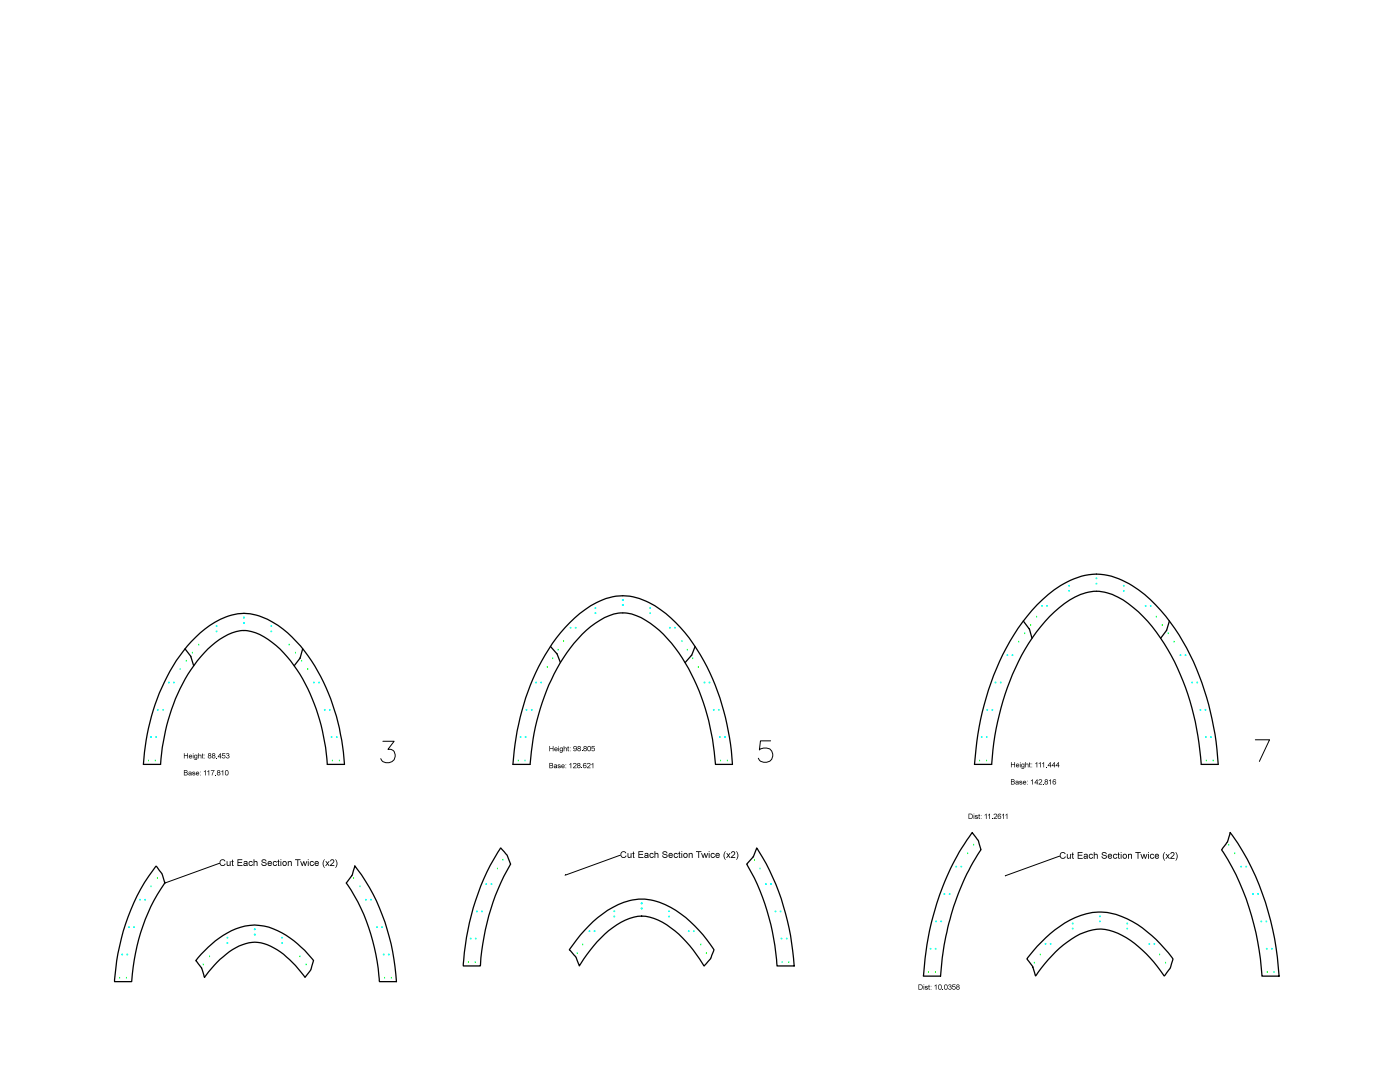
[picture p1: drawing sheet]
<svg xmlns="http://www.w3.org/2000/svg" width="279mm" height="216mm" viewBox="0 0 279 216" stroke-linecap="round" stroke-linejoin="round" font-family="sans-serif">
<path d="M76.4 147.9h2.3l-1.3 1.6a1.34 1.34 0 0 1 1.5 1.2 1.34 1.34 0 0 1-1.3 1.5 1.31 1.31 0 0 1-1.6-.8M153.8 147.8h-2l-.2 1.8a1.76 1.76 0 0 1 2.4 .3 1.52 1.52 0 0 1-.6 2.1 1.52 1.52 0 0 1-2.1-.7M250.5 147.6h2.9l-2.1 4.3M123.8 170.7l-10.9 3.9M211.5 170.9l-10.9 3.9" fill="none" stroke="#000" stroke-width=".2"/>
<path d="M124.3 118.9a13.3 13.3 0 0 0-8.6 3.5 38 38 0 0 0-11.6 19.5l-.9 3.9-.8 6.7h3.4a44.1 44.1 0 0 1 8-23.2 17.9 17.9 0 0 1 8.7-6.8l1.8-.2M218.8 114.6a16.2 16.2 0 0 0-10.7 5 45.3 45.3 0 0 0-12.1 22.4l-.8 4.5-.7 6h3.4a50.9 50.9 0 0 1 8.9-26.4 21.3 21.3 0 0 1 9.4-7.7l1.1-.2 1.5-.2M36.9 129.5l1.2 1.4M38.1 131.1l.6 1.7M48.7 122.4a14 14 0 0 0-9.6 4.7 37 37 0 0 0-9.5 18.2l-.6 3.6-.4 3.6h3.4a37.6 37.6 0 0 1 8-21.4 13.6 13.6 0 0 1 8.3-5.3h.4M109.9 129l1.2 1.4M111.2 130.5l.6 1.7M204.2 123.9l1.2 1.5M205.4 125.5l.6 1.8M65.3 152.5h3.4M142.8 152.5h3.4M239.7 152.5h3.4" fill="none" stroke="#000" stroke-width=".25"/>
<g fill="#000">
<path d="M36.7 150.3h.1v.4h.6v-.4h.1v1h-.1v-.5h-.6v.5h-.1zM38.4 154.1l.3-.1 .3 .2-.4-.1v.1a.31 .31 0 0 1 .4 .2 .31 .31 0 0 1-.2 .4 .31 .31 0 0 1-.4-.2v-.1l.3 .1 .2-.1-.5-.2zM39.6 150.3h.1v.4a.28 .28 0 0 1 .3-.1 .28 .28 0 0 1 .2 .3v.4h-.1v-.5l-.2-.1-.2 .1v.5h-.1zM40.4 150.4l.1-.1v.3h.1l-.1 .1 .1 .6h-.2zM40.7 153.9l.4-.2v1h-.2v-.8l-.2 .2zM41.4 153.9l.4-.2v1h-.2v-.8l-.2 .2zM42.1 153.7h.7l-.4 1h-.1v-.3l.4-.6h-.6zM43 154.6l.1 .1zM43.2 151.2l.1 .1zM44.4 150.3h.6v.1h-.5l-.1 .3a.36 .36 0 0 1 .6 .1 .36 .36 0 0 1-.3 .5 .36 .36 0 0 1-.4-.3h.1a.25 .25 0 0 0 .4 .2 .25 .25 0 0 0 0-.4 .25 .25 0 0 0-.4 0h-.1zM44.2 153.9l.3-.2v1h-.1v-.8l-.2 .2zM45.2 150.4a.29 .29 0 0 1 .4-.1 .29 .29 0 0 1 0 .5 .34 .34 0 0 1 0 .5 .34 .34 0 0 1-.5-.3h.1a.22 .22 0 0 0 .2 .3 .22 .22 0 0 0 .3-.3 .22 .22 0 0 0-.3-.2v-.1h.2a.19 .19 0 0 0-.1-.3 .19 .19 0 0 0-.3 .1h-.1z"/>
<path d="M201.8 152.1h.1v.4h.5v-.4h.2v1h-.2v-.5h-.5v.5h-.1zM203.5 155.9l.3-.1 .2 .2-.4-.1v.2a.3 .3 0 0 1 .4 .1 .3 .3 0 0 1-.2 .4 .3 .3 0 0 1-.4-.2v-.1l.3 .1 .2-.1-.4-.2zM204.6 152.1h.1v.4a.28 .28 0 0 1 .4-.1 .28 .28 0 0 1 .2 .3v.4h-.2v-.5l-.1-.1-.2 .1-.1 .5h-.1zM205.4 152.2l.2-.1v.3h.1l-.1 .1 .1 .6-.3-.1zM205.7 155.8l.4-.3v1h-.1v-.8l-.3 .2zM206.6 152.3l.4-.2v1h-.1v-.8l-.3 .2zM207.3 152.3l.4-.2v1h-.1v-.8l-.3 .2zM207.4 155.6a.37 .37 0 0 1 .6 .1 .37 .37 0 0 1-.3 .5l-.3 .2h.6v.1h-.7l.1-.2a.45 .45 0 0 0 .3-.7l-.4 .2zM208.2 156.4l.1 .1zM208 152.3l.4-.2v1h-.2v-.8l-.2 .2zM208.8 153l.1 .1zM209.3 155.8l.4-.3v1h-.1v-.8l-.3 .2z"/>
<path d="M124 170l.6-.1 .4 .3-.2 .1a.46 .46 0 0 0-.7-.1 .46 .46 0 0 0 .1 .7 .46 .46 0 0 0 .7-.2l.1 .1a.65 .65 0 0 1-1 .3 .65 .65 0 0 1 0-1.1zM125.2 170.2h.2v.5a.24 .24 0 0 0 .2 .3 .24 .24 0 0 0 .3-.3v-.5h.1v1h-.1v-.2l-.2 .1a.32 .32 0 0 1-.3 0 .32 .32 0 0 1-.2-.3zM126.3 170l.2-.1v.3h.1l-.1 .8 .2 .2-.4-.1v-.7h-.1zM127.4 169.8h1v.2h-.8v.4h.7v.2h-.7v.4h.8v.2h-1zM129.7 170.3l.5-.1 .2 .3h-.1a.28 .28 0 0 0-.4 0 .28 .28 0 0 0 0 .4 .28 .28 0 0 0 .4-.1l.2 .1a.49 .49 0 0 1-.8 .2 .49 .49 0 0 1 0-.8zM130.6 169.8h.2v.5a.34 .34 0 0 1 .4-.1 .34 .34 0 0 1 .2 .4v.6h-.2v-.6a.24 .24 0 0 0-.2-.2 .24 .24 0 0 0-.2 .3v.5h-.2zM132.3 169.9a.55 .55 0 0 1 .9 .4h-.2a.31 .31 0 0 0-.3-.3 .31 .31 0 0 0-.3 .3 .69 .69 0 0 1 .8 .6 .57 .57 0 0 1-.6 .3 .57 .57 0 0 1-.4-.5h.1a.33 .33 0 0 0 .4 .4 .33 .33 0 0 0 .3-.4l-.1-.1a.49 .49 0 0 1-.5-.1 .49 .49 0 0 1-.1-.5zM134.6 170.3l.4-.1 .3 .3h-.2a.28 .28 0 0 0-.4 0 .28 .28 0 0 0 0 .4 .28 .28 0 0 0 .5-.1l.1 .1a.49 .49 0 0 1-.7 .2 .49 .49 0 0 1 0-.8zM135.5 170l.2-.1v.3h.1l-.1 .8 .1 .2-.3-.1v-.7h-.1zM137.4 170.2h.2v.2a.33 .33 0 0 1 .4-.2 .33 .33 0 0 1 .2 .4v.6h-.1v-.6a.22 .22 0 0 0-.2-.3 .22 .22 0 0 0-.3 .2v.7h-.2zM138.9 169.8h1.1v.2h-.5v1.2h-.1v-1.2h-.5zM139.9 170.2h.2l.2 .8 .2-.8h.2l.2 .8 .3-.8h.1l-.3 1h-.2l-.2-.7-.2 .7h-.1z"/>
<path d="M141.9 170.3l.5-.1 .2 .3h-.1a.28 .28 0 0 0-.4 0 .28 .28 0 0 0 0 .4 .28 .28 0 0 0 .4-.1l.2 .1a.49 .49 0 0 1-.8 .2 .49 .49 0 0 1 0-.8zM144.7 169.8h.2a1.43 1.43 0 0 0 0 1.8 1.13 1.13 0 0 1-.2-1.8zM144.9 170.2h.2l.3 .4 .2-.4h.2l-.3 .5 .3 .5h-.2l-.2-.4-.3 .4h-.2l.4-.5zM146 169.9a.46 .46 0 0 1 .7 .3 .46 .46 0 0 1-.4 .6l-.2 .2h.6v.2h-.8l.1-.3a.58 .58 0 0 0 .4-.9l-.5 .2zM146.9 169.8a1.04 1.04 0 0 1 0 1.8 1.43 1.43 0 0 0 0-1.8zM211.7 170.2l.6-.2 .4 .4h-.2a.46 .46 0 0 0-.7 0 .46 .46 0 0 0 .1 .7 .46 .46 0 0 0 .6-.2h.2a.65 .65 0 0 1-1 .3 .65 .65 0 0 1 0-1zM212.9 170.4h.2v.5a.24 .24 0 0 0 .2 .3 .24 .24 0 0 0 .2-.3v-.5h.2v1h-.2v-.2l-.1 .1a.32 .32 0 0 1-.4 0 .32 .32 0 0 1-.1-.3zM214 170.2l.2-.1v.3h.1l-.1 .7 .1 .2h-.3v-.7h-.1zM215.1 170h.9v.2h-.8v.4h.8v.1h-.8v.5h.9v.2h-1zM217.4 170.5l.5-.1 .2 .2-.1 .1a.28 .28 0 0 0-.5 0 .28 .28 0 0 0 .1 .4 .28 .28 0 0 0 .4-.1h.2a.49 .49 0 0 1-.8 .3 .49 .49 0 0 1 0-.8zM218.3 170h.2v.5a.34 .34 0 0 1 .4-.1 .34 .34 0 0 1 .2 .3v.7h-.2v-.6a.24 .24 0 0 0-.3-.3 .24 .24 0 0 0-.1 .3v.6h-.2zM220 170.1a.55 .55 0 0 1 .9 .3h-.2a.31 .31 0 0 0-.3-.3 .31 .31 0 0 0-.3 .4 .69 .69 0 0 1 .8 .6 .57 .57 0 0 1-.6 .3 .57 .57 0 0 1-.5-.5h.2a.33 .33 0 0 0 .3 .3 .33 .33 0 0 0 .4-.4h-.1a.49 .49 0 0 1-.5-.1 .49 .49 0 0 1-.2-.5z"/>
<path d="M222.2 170.5l.5-.1 .2 .2-.1 .1a.28 .28 0 0 0-.4 0 .28 .28 0 0 0 0 .4 .28 .28 0 0 0 .4-.1h.2a.49 .49 0 0 1-.7 .3 .49 .49 0 0 1-.1-.8zM223.2 170.2l.1-.1v.3h.1l-.1 .7 .2 .2h-.3v-.7h-.2zM225.1 170.4h.2v.1a.33 .33 0 0 1 .4-.1 .33 .33 0 0 1 .2 .4v.6h-.2v-.6a.22 .22 0 0 0-.1-.3 .22 .22 0 0 0-.3 .2v.7h-.2zM226.6 170h1.1v.2h-.5v1.2h-.2v-1.2h-.4zM227.6 170.4h.2l.2 .8 .2-.8h.2l.2 .7 .2-.7h.2l-.3 1h-.2l-.2-.8-.2 .8h-.2zM229.6 170.5l.5-.1 .2 .2-.1 .1a.28 .28 0 0 0-.5 0 .28 .28 0 0 0 .1 .4 .28 .28 0 0 0 .4-.1h.2a.49 .49 0 0 1-.8 .3 .49 .49 0 0 1 0-.8zM232.4 170h.1a1.43 1.43 0 0 0 0 1.7 1.13 1.13 0 0 1-.1-1.7zM232.6 170.4h.2l.2 .3 .3-.3h.2l-.4 .5 .4 .5h-.2l-.3-.4-.2 .4h-.2l.3-.5zM233.7 170.1a.46 .46 0 0 1 .7 .2 .46 .46 0 0 1-.4 .6l-.2 .3h.6v.2h-.9l.2-.3a.58 .58 0 0 0 .4-.9l-.5 .2zM234.6 170a1.04 1.04 0 0 1 0 1.7 1.43 1.43 0 0 0 0-1.7z"/>
<path d="M36.7 153.7h.4a.25 .25 0 0 1 .3 .1 .25 .25 0 0 1-.1 .3l.2 .2-.1 .4h-.7zM36.8 153.8v.3l.5-.1-.1-.2zM36.8 154.2v.4l.5-.1v-.2z"/>
<path d="M37.7 154.1l.1-.1a.42 .42 0 0 1 .5 .2 .42 .42 0 0 1-.2 .5v-.1a.28 .28 0 0 1-.4 .1 .28 .28 0 0 1-.1-.4 .28 .28 0 0 1 .4-.1v-.1l-.4 .1zM37.7 154.4l.2 .2 .2-.3z"/>
<path d="M37.8 150.7a.35 .35 0 0 1 .4-.1 .35 .35 0 0 1 .2 .4h-.6l.2 .2 .4-.1a.37 .37 0 0 1-.6 .2 .37 .37 0 0 1 0-.6zM37.9 150.8l-.1 .1h.4l-.1-.2z"/>
<path d="M38.5 150.3l.1 .1zM38.5 150.6h.1v.7h-.1z"/>
<path d="M38.8 150.7l.6-.1v.6a.33 .33 0 0 1-.3 .4 .33 .33 0 0 1-.4-.2l.4 .1 .2-.2a.36 .36 0 0 1-.5-.1 .36 .36 0 0 1 0-.5zM38.9 151a.23 .23 0 0 0 .4 0 .23 .23 0 0 0-.4 0z"/>
<path d="M39.2 154.1a.35 .35 0 0 1 .4-.1 .35 .35 0 0 1 .2 .4h-.6l.1 .2 .5-.1a.37 .37 0 0 1-.6 .2 .37 .37 0 0 1 0-.6zM39.3 154.1l-.1 .2h.4l-.1-.2z"/>
<path d="M39.9 154l.2 .1zM39.9 154.6l.2 .1z"/>
<path d="M40.8 150.6l.1 .1zM40.8 151.2l.1 .1z"/>
<path d="M41.6 150.4a.29 .29 0 0 1 .4-.1 .29 .29 0 0 1 0 .5 .31 .31 0 0 1 .1 .4 .31 .31 0 0 1-.5 0 .31 .31 0 0 1 .1-.4l-.2-.2zM41.6 150.5a.2 .2 0 0 0 .4 0 .2 .2 0 0 0-.4 0zM41.6 151a.22 .22 0 0 0 .4 0 .22 .22 0 0 0-.4 0z"/>
<path d="M42.4 150.4a.29 .29 0 0 1 .5-.1 .29 .29 0 0 1-.1 .5 .31 .31 0 0 1 .1 .4 .31 .31 0 0 1-.5 0 .31 .31 0 0 1 .1-.4l-.2-.2zM42.4 150.5a.2 .2 0 0 0 .4 0 .2 .2 0 0 0-.4 0zM42.4 151a.22 .22 0 0 0 .4 0 .22 .22 0 0 0-.4 0z"/>
<path d="M43.4 153.8a.29 .29 0 0 1 .5-.1 .29 .29 0 0 1-.1 .5 .31 .31 0 0 1 .1 .4 .31 .31 0 0 1-.5 0 .31 .31 0 0 1 .1-.4l-.2-.2zM43.4 153.9a.2 .2 0 0 0 .4 0 .2 .2 0 0 0-.4 0zM43.4 154.4a.22 .22 0 0 0 .4 0 .22 .22 0 0 0-.4 0z"/>
<path d="M44 150.3l.1 .7h.1l-.1 .3h-.2v-.2h-.4zM43.9 150.5l-.3 .5h.3z"/>
<path d="M45 153.8a.43 .43 0 0 1 .5 0 .43 .43 0 0 1 .1 .6 .37 .37 0 0 1-.5 .3 .37 .37 0 0 1-.2-.5zM45.1 153.9l-.1 .5 .2 .2a.39 .39 0 0 0 .3-.4 .39 .39 0 0 0-.3-.4z"/>
<path d="M201.8 155.5h.3a.25 .25 0 0 1 .4 .1 .25 .25 0 0 1-.2 .4l.2 .1-.1 .4h-.6zM201.9 155.6v.3l.4-.1v-.2zM201.9 156v.4l.5-.1-.1-.2z"/>
<path d="M202.7 155.9l.1-.1a.42 .42 0 0 1 .5 .2 .42 .42 0 0 1-.1 .5 .28 .28 0 0 1-.4 0 .28 .28 0 0 1-.1-.3 .28 .28 0 0 1 .4-.1v-.2l-.5 .1zM202.8 156.3l.2 .1 .2-.2z"/>
<path d="M202.8 152.5a.35 .35 0 0 1 .5-.1 .35 .35 0 0 1 .1 .4h-.5l.1 .2 .4-.1a.37 .37 0 0 1-.5 .1 .37 .37 0 0 1-.1-.5zM202.9 152.5v.2h.4l-.1-.2z"/>
<path d="M203.6 152.1l.1 .1zM203.6 152.4h.1v.7h-.1z"/>
<path d="M203.9 152.5l.5-.1v.6a.33 .33 0 0 1-.2 .4 .33 .33 0 0 1-.4-.2l.4 .1 .1-.3a.36 .36 0 0 1-.5 0 .36 .36 0 0 1 .1-.5zM203.9 152.8a.25 .25 0 0 0 .5 0 .25 .25 0 0 0-.5 0z"/>
<path d="M204.2 155.9a.35 .35 0 0 1 .4-.1 .35 .35 0 0 1 .2 .4h-.5l.1 .2 .4-.1a.37 .37 0 0 1-.6 .2 .37 .37 0 0 1 0-.6zM204.3 156v.1h.4l-.1-.2z"/>
<path d="M205 155.8l.1 .1zM205 156.4l.1 .1z"/>
<path d="M205.9 152.4l.1 .1zM205.9 153l.1 .1z"/>
<path d="M207 155.5l.1 .7h.1l-.1 .3h-.2v-.2h-.4zM206.9 155.8l-.3 .4h.3z"/>
<path d="M208.6 155.6a.29 .29 0 0 1 .4-.1 .29 .29 0 0 1 0 .5 .31 .31 0 0 1 0 .4 .31 .31 0 0 1-.4 0 .31 .31 0 0 1 0-.4l-.1-.2zM208.6 155.8a.2 .2 0 0 0 .4 0 .2 .2 0 0 0-.4 0zM208.6 156.2a.22 .22 0 0 0 .4 0 .22 .22 0 0 0-.4 0z"/>
<path d="M209.6 152.1l.1 .6h.1l-.1 .4h-.1v-.2h-.5zM209.6 152.3l-.4 .4h.4z"/>
<path d="M210.4 152.1l.1 .6h.1l-.1 .4h-.1v-.2h-.5zM210.4 152.3l-.3 .4h.3z"/>
<path d="M210.2 155.6l.4-.1 .2 .2h-.2a.28 .28 0 0 0-.3 0 .28 .28 0 0 0-.1 .3 .35 .35 0 0 1 .5 .1 .35 .35 0 0 1-.2 .5 .35 .35 0 0 1-.4-.3zM210.2 156.2a.23 .23 0 0 0 .4 0 .23 .23 0 0 0-.4 0z"/>
<path d="M211.2 152.1l.1 .6h.1l-.1 .4h-.1v-.2h-.5zM211.2 152.3l-.3 .4h.3z"/>
<path d="M128.7 170.3l.4-.1a.6 .6 0 0 1 .3 .8v.2l-.2-.1a.34 .34 0 0 1-.5 .1 .34 .34 0 0 1 .1-.6h.4a.23 .23 0 0 0-.2-.3 .23 .23 0 0 0-.2 .2h-.2zM128.8 170.8v.2h.2l.2-.3z"/>
<path d="M133.5 170.3a.44 .44 0 0 1 .6-.1 .44 .44 0 0 1 .2 .5h-.7a.28 .28 0 0 0 .2 .3 .28 .28 0 0 0 .3-.1h.2a.49 .49 0 0 1-.8 .2 .49 .49 0 0 1 0-.8zM133.7 170.4l-.1 .2h.5l-.1-.2z"/>
<path d="M136 169.8h.2v.2h-.2zM136 170.2h.2v1h-.2z"/>
<path d="M136.4 170.7a.48 .48 0 0 1 .9 0 .48 .48 0 0 1-.9 0zM136.5 170.7a.31 .31 0 0 0 .6 0 .31 .31 0 0 0-.6 0z"/>
<path d="M141.4 169.8h.2v.2h-.2zM141.4 170.2h.2v1h-.2z"/>
<path d="M142.9 170.3a.44 .44 0 0 1 .5-.1 .44 .44 0 0 1 .2 .5h-.7a.28 .28 0 0 0 .3 .3 .28 .28 0 0 0 .3-.1h.1a.49 .49 0 0 1-.7 .2 .49 .49 0 0 1 0-.8zM143 170.4l-.1 .2h.6l-.2-.2z"/>
<path d="M216.4 170.5l.4-.1a.6 .6 0 0 1 .3 .8v.2l-.2-.2a.36 .36 0 0 1-.5 .2 .36 .36 0 0 1-.1-.5 .36 .36 0 0 1 .5-.1l.1-.1a.23 .23 0 0 0-.2-.2 .23 .23 0 0 0-.2 .2l-.2-.1zM216.4 171l.1 .2h.2l.2-.3z"/>
<path d="M221.2 170.5a.44 .44 0 0 1 .5-.1 .44 .44 0 0 1 .2 .5h-.7a.28 .28 0 0 0 .3 .3 .28 .28 0 0 0 .3-.2l.1 .1a.49 .49 0 0 1-.7 .2 .49 .49 0 0 1 0-.8zM221.3 170.6l-.1 .1h.6l-.2-.2z"/>
<path d="M223.7 170h.1v.2h-.1zM223.7 170.4h.1v1h-.1z"/>
<path d="M224 170.8a.5 .5 0 0 1 1 0 .5 .5 0 0 1-1 0zM224.2 170.9a.31 .31 0 0 0 .6 0 .31 .31 0 0 0-.6 0z"/>
<path d="M229.1 170h.2v.2h-.2zM229.1 170.4h.2v1h-.2z"/>
<path d="M230.6 170.5a.44 .44 0 0 1 .5-.1 .44 .44 0 0 1 .2 .5h-.7a.28 .28 0 0 0 .2 .3 .28 .28 0 0 0 .4-.2l.1 .1a.49 .49 0 0 1-.7 .2 .49 .49 0 0 1 0-.8zM230.7 170.6l-.1 .1h.6l-.2-.2z"/>
</g>
<circle cx="218.8" cy="116.5" r=".08" fill="none" stroke="#0ff" stroke-width=".2"/>
<circle cx="218.8" cy="115.4" r=".08" fill="none" stroke="#0ff" stroke-width=".2"/>
<circle cx="195.9" cy="147.1" r=".08" fill="none" stroke="#0ff" stroke-width=".2"/>
<circle cx="196.9" cy="147.1" r=".08" fill="none" stroke="#0ff" stroke-width=".2"/>
<circle cx="197" cy="141.6" r=".08" fill="none" stroke="#0ff" stroke-width=".2"/>
<circle cx="198" cy="141.6" r=".08" fill="none" stroke="#0ff" stroke-width=".2"/>
<circle cx="198.7" cy="136.2" r=".08" fill="none" stroke="#0ff" stroke-width=".2"/>
<circle cx="199.7" cy="136.2" r=".08" fill="none" stroke="#0ff" stroke-width=".2"/>
<circle cx="201" cy="130.7" r=".08" fill="none" stroke="#0ff" stroke-width=".2"/>
<circle cx="202.1" cy="130.7" r=".08" fill="none" stroke="#0ff" stroke-width=".2"/>
<circle cx="207.9" cy="120.9" r=".08" fill="none" stroke="#0ff" stroke-width=".2"/>
<circle cx="209" cy="120.9" r=".08" fill="none" stroke="#0ff" stroke-width=".2"/>
<circle cx="213.4" cy="117.9" r=".08" fill="none" stroke="#0ff" stroke-width=".2"/>
<circle cx="213.4" cy="116.9" r=".08" fill="none" stroke="#0ff" stroke-width=".2"/>
<path d="M203.3 128.1h.1M204.5 126.4h.1M205.7 124.8h.1M206.9 123.1h.1" fill="none" stroke="#0f0" stroke-width=".2"/>
<circle cx="103.9" cy="147.1" r=".08" fill="none" stroke="#0ff" stroke-width=".2"/>
<circle cx="104.9" cy="147.1" r=".08" fill="none" stroke="#0ff" stroke-width=".2"/>
<circle cx="48.7" cy="124.3" r=".08" fill="none" stroke="#0ff" stroke-width=".2"/>
<circle cx="48.7" cy="123.2" r=".08" fill="none" stroke="#0ff" stroke-width=".2"/>
<path d="M35.9 133.6h.1M37.2 132h.1M38.4 130.3h.1M39.7 128.7h.1M109.2 133.2h.1M110.3 131.4h.1M111.4 129.8h.1M112.5 128h.1" fill="none" stroke="#0f0" stroke-width=".2"/>
<circle cx="105.1" cy="141.6" r=".08" fill="none" stroke="#0ff" stroke-width=".2"/>
<circle cx="106.1" cy="141.6" r=".08" fill="none" stroke="#0ff" stroke-width=".2"/>
<circle cx="107" cy="136.2" r=".08" fill="none" stroke="#0ff" stroke-width=".2"/>
<circle cx="108" cy="136.2" r=".08" fill="none" stroke="#0ff" stroke-width=".2"/>
<circle cx="113.9" cy="125.3" r=".08" fill="none" stroke="#0ff" stroke-width=".2"/>
<circle cx="114.9" cy="125.3" r=".08" fill="none" stroke="#0ff" stroke-width=".2"/>
<circle cx="118.8" cy="121.3" r=".08" fill="none" stroke="#0ff" stroke-width=".2"/>
<circle cx="118.8" cy="122.3" r=".08" fill="none" stroke="#0ff" stroke-width=".2"/>
<circle cx="124.3" cy="119.7" r=".08" fill="none" stroke="#0ff" stroke-width=".2"/>
<circle cx="124.3" cy="120.7" r=".08" fill="none" stroke="#0ff" stroke-width=".2"/>
<circle cx="43.2" cy="126" r=".08" fill="none" stroke="#0ff" stroke-width=".2"/>
<circle cx="43.2" cy="124.9" r=".08" fill="none" stroke="#0ff" stroke-width=".2"/>
<circle cx="30.1" cy="147.1" r=".08" fill="none" stroke="#0ff" stroke-width=".2"/>
<circle cx="31.2" cy="147.1" r=".08" fill="none" stroke="#0ff" stroke-width=".2"/>
<circle cx="31.5" cy="141.6" r=".08" fill="none" stroke="#0ff" stroke-width=".2"/>
<circle cx="32.6" cy="141.6" r=".08" fill="none" stroke="#0ff" stroke-width=".2"/>
<circle cx="33.7" cy="136.2" r=".08" fill="none" stroke="#0ff" stroke-width=".2"/>
<circle cx="34.7" cy="136.2" r=".08" fill="none" stroke="#0ff" stroke-width=".2"/>
<path d="M48.7 122.4a14.2 14.2 0 0 1 9.6 4.7 38 38 0 0 1 9.9 20.6l.5 4.8M48.7 125.8a10 10 0 0 1 6.4 3 32.7 32.7 0 0 1 9.2 17l.7 3.3 .3 3.4M59.9 131.4l-1.2 1.4M60.4 129.5l-.5 1.8" fill="none" stroke="#000" stroke-width=".25"/>
<circle cx="48.7" cy="124.3" r=".08" fill="none" stroke="#0ff" stroke-width=".2"/>
<circle cx="48.7" cy="123.2" r=".08" fill="none" stroke="#0ff" stroke-width=".2"/>
<path d="M57.7 128.7h.1M59 130.3h.1M60.2 132h.1M61.4 133.6h.1" fill="none" stroke="#0f0" stroke-width=".2"/>
<circle cx="54.1" cy="126" r=".08" fill="none" stroke="#0ff" stroke-width=".2"/>
<circle cx="54.1" cy="124.9" r=".08" fill="none" stroke="#0ff" stroke-width=".2"/>
<circle cx="67.2" cy="147.1" r=".08" fill="none" stroke="#0ff" stroke-width=".2"/>
<circle cx="66.2" cy="147.1" r=".08" fill="none" stroke="#0ff" stroke-width=".2"/>
<circle cx="65.8" cy="141.6" r=".08" fill="none" stroke="#0ff" stroke-width=".2"/>
<circle cx="64.8" cy="141.6" r=".08" fill="none" stroke="#0ff" stroke-width=".2"/>
<circle cx="63.7" cy="136.2" r=".08" fill="none" stroke="#0ff" stroke-width=".2"/>
<circle cx="62.7" cy="136.2" r=".08" fill="none" stroke="#0ff" stroke-width=".2"/>
<path d="M124.3 118.9a14.7 14.7 0 0 1 9.6 4.4 39.6 39.6 0 0 1 10.9 19.9l1 5.3 .4 4M124.3 122.3a8.7 8.7 0 0 1 5.5 2.1 30.4 30.4 0 0 1 9.7 13.5 51.1 51.1 0 0 1 3.3 14.6M138 130.8l-1.3 1.4M138.7 129l-.7 1.7" fill="none" stroke="#000" stroke-width=".25"/>
<circle cx="144.7" cy="147.1" r=".08" fill="none" stroke="#0ff" stroke-width=".2"/>
<circle cx="143.7" cy="147.1" r=".08" fill="none" stroke="#0ff" stroke-width=".2"/>
<path d="M136.1 128h.1M137.2 129.8h.1M138.3 131.4h.1M139.4 133.2h.1" fill="none" stroke="#0f0" stroke-width=".2"/>
<circle cx="143.5" cy="141.6" r=".08" fill="none" stroke="#0ff" stroke-width=".2"/>
<circle cx="142.5" cy="141.6" r=".08" fill="none" stroke="#0ff" stroke-width=".2"/>
<circle cx="141.6" cy="136.2" r=".08" fill="none" stroke="#0ff" stroke-width=".2"/>
<circle cx="140.6" cy="136.2" r=".08" fill="none" stroke="#0ff" stroke-width=".2"/>
<circle cx="134.7" cy="125.3" r=".08" fill="none" stroke="#0ff" stroke-width=".2"/>
<circle cx="133.7" cy="125.3" r=".08" fill="none" stroke="#0ff" stroke-width=".2"/>
<circle cx="129.8" cy="121.3" r=".08" fill="none" stroke="#0ff" stroke-width=".2"/>
<circle cx="129.8" cy="122.3" r=".08" fill="none" stroke="#0ff" stroke-width=".2"/>
<circle cx="124.3" cy="119.7" r=".08" fill="none" stroke="#0ff" stroke-width=".2"/>
<circle cx="124.3" cy="120.7" r=".08" fill="none" stroke="#0ff" stroke-width=".2"/>
<path d="M218.8 114.6a15.7 15.7 0 0 1 9.6 4 41.1 41.1 0 0 1 11.9 19.1 59.9 59.9 0 0 1 2.8 14.8M218.8 118a11.5 11.5 0 0 1 7.4 3.2 36.2 36.2 0 0 1 9.9 14.7 55.2 55.2 0 0 1 3.6 16.6M232.8 125.8l-1.2 1.5M233.4 123.9l-.6 1.8" fill="none" stroke="#000" stroke-width=".25"/>
<circle cx="241.7" cy="147.1" r=".08" fill="none" stroke="#0ff" stroke-width=".2"/>
<circle cx="240.7" cy="147.1" r=".08" fill="none" stroke="#0ff" stroke-width=".2"/>
<circle cx="240.6" cy="141.6" r=".08" fill="none" stroke="#0ff" stroke-width=".2"/>
<circle cx="239.6" cy="141.6" r=".08" fill="none" stroke="#0ff" stroke-width=".2"/>
<circle cx="238.9" cy="136.2" r=".08" fill="none" stroke="#0ff" stroke-width=".2"/>
<circle cx="237.9" cy="136.2" r=".08" fill="none" stroke="#0ff" stroke-width=".2"/>
<circle cx="236.6" cy="130.7" r=".08" fill="none" stroke="#0ff" stroke-width=".2"/>
<circle cx="235.6" cy="130.7" r=".08" fill="none" stroke="#0ff" stroke-width=".2"/>
<circle cx="229.7" cy="120.9" r=".08" fill="none" stroke="#0ff" stroke-width=".2"/>
<circle cx="228.6" cy="120.9" r=".08" fill="none" stroke="#0ff" stroke-width=".2"/>
<circle cx="224.3" cy="117.9" r=".08" fill="none" stroke="#0ff" stroke-width=".2"/>
<circle cx="224.3" cy="116.9" r=".08" fill="none" stroke="#0ff" stroke-width=".2"/>
<path d="M230.8 123.1h.1M231.9 124.8h.1M233.1 126.4h.1M234.3 128.1h.1" fill="none" stroke="#0f0" stroke-width=".2"/>
<path d="M38.1 130.9v.2M59.9 131.3v.1M111.1 130.4l.1 .1M138 130.7v.1M205.4 125.4v.1M232.8 125.7v.1" fill="none" stroke="#000" stroke-width=".25"/>
<circle cx="185.7" cy="189.3" r=".08" fill="none" stroke="#0ff" stroke-width=".2"/>
<circle cx="186.7" cy="189.3" r=".08" fill="none" stroke="#0ff" stroke-width=".2"/>
<circle cx="186.8" cy="183.9" r=".08" fill="none" stroke="#0ff" stroke-width=".2"/>
<circle cx="187.8" cy="183.9" r=".08" fill="none" stroke="#0ff" stroke-width=".2"/>
<circle cx="188.5" cy="178.4" r=".08" fill="none" stroke="#0ff" stroke-width=".2"/>
<circle cx="189.5" cy="178.4" r=".08" fill="none" stroke="#0ff" stroke-width=".2"/>
<circle cx="190.8" cy="172.9" r=".08" fill="none" stroke="#0ff" stroke-width=".2"/>
<circle cx="191.9" cy="172.9" r=".08" fill="none" stroke="#0ff" stroke-width=".2"/>
<path d="M193.1 170.3h.1M194.3 168.7h.1" fill="none" stroke="#0f0" stroke-width=".2"/>
<path d="M194 166.1l1.2 1.6 .5 1.8a52.3 52.3 0 0 0-8 25.3h-3.4a56.3 56.3 0 0 1 8.7-27.2z" fill="none" stroke="#000" stroke-width=".25"/>
<circle cx="219.5" cy="183.9" r=".08" fill="none" stroke="#0ff" stroke-width=".2"/>
<circle cx="219.5" cy="182.8" r=".08" fill="none" stroke="#0ff" stroke-width=".2"/>
<circle cx="208.7" cy="188.3" r=".08" fill="none" stroke="#0ff" stroke-width=".2"/>
<circle cx="209.7" cy="188.3" r=".08" fill="none" stroke="#0ff" stroke-width=".2"/>
<circle cx="214.1" cy="185.3" r=".08" fill="none" stroke="#0ff" stroke-width=".2"/>
<circle cx="214.1" cy="184.3" r=".08" fill="none" stroke="#0ff" stroke-width=".2"/>
<path d="M206.4 192.2h.1M207.6 190.5h.1" fill="none" stroke="#0f0" stroke-width=".2"/>
<circle cx="230.4" cy="188.3" r=".08" fill="none" stroke="#0ff" stroke-width=".2"/>
<circle cx="229.4" cy="188.3" r=".08" fill="none" stroke="#0ff" stroke-width=".2"/>
<circle cx="225" cy="185.3" r=".08" fill="none" stroke="#0ff" stroke-width=".2"/>
<circle cx="225" cy="184.3" r=".08" fill="none" stroke="#0ff" stroke-width=".2"/>
<path d="M231.4 190.5h.1M232.6 192.2h.1" fill="none" stroke="#0f0" stroke-width=".2"/>
<path d="M207 188.8a19.5 19.5 0 0 1 11-6.7 13.6 13.6 0 0 1 10 3.1 31 31 0 0 1 6.1 6.1l-.6 2-1.1 1.4a24.6 24.6 0 0 0-9.3-8.5 8.5 8.5 0 0 0-8.4 .7 27.3 27.3 0 0 0-8 7.8l-.1-.2a4.7 4.7 0 0 0-1.5-2.9l-.2-.3 .2-.2z" fill="none" stroke="#000" stroke-width=".25"/>
<circle cx="253.8" cy="189.3" r=".08" fill="none" stroke="#0ff" stroke-width=".2"/>
<circle cx="252.8" cy="189.3" r=".08" fill="none" stroke="#0ff" stroke-width=".2"/>
<circle cx="252.7" cy="183.9" r=".08" fill="none" stroke="#0ff" stroke-width=".2"/>
<circle cx="251.7" cy="183.9" r=".08" fill="none" stroke="#0ff" stroke-width=".2"/>
<circle cx="251.1" cy="178.4" r=".08" fill="none" stroke="#0ff" stroke-width=".2"/>
<circle cx="250.1" cy="178.4" r=".08" fill="none" stroke="#0ff" stroke-width=".2"/>
<circle cx="248.7" cy="172.9" r=".08" fill="none" stroke="#0ff" stroke-width=".2"/>
<circle cx="247.7" cy="172.9" r=".08" fill="none" stroke="#0ff" stroke-width=".2"/>
<path d="M245.2 168.7h.1M246.4 170.3h.1M156.1 192.1h.1M157.4 192.1h.1M185.3 194.1h.1M186.7 194.1h.1M252.9 194.1h.1M254.3 194.1h.1" fill="none" stroke="#0f0" stroke-width=".2"/>
<path d="M245.5 166.1a53.3 53.3 0 0 1 9.8 28.7h-3.4a54.7 54.7 0 0 0-7.8-24.7l-.3-.6 1.1-1.4z" fill="none" stroke="#000" stroke-width=".25"/>
<circle cx="93.9" cy="187.3" r=".08" fill="none" stroke="#0ff" stroke-width=".2"/>
<circle cx="95" cy="187.3" r=".08" fill="none" stroke="#0ff" stroke-width=".2"/>
<path d="M99.3 173.4h.1M100.4 171.7h.1" fill="none" stroke="#0f0" stroke-width=".2"/>
<circle cx="95.2" cy="181.9" r=".08" fill="none" stroke="#0ff" stroke-width=".2"/>
<circle cx="96.2" cy="181.9" r=".08" fill="none" stroke="#0ff" stroke-width=".2"/>
<circle cx="97" cy="176.4" r=".08" fill="none" stroke="#0ff" stroke-width=".2"/>
<circle cx="98.1" cy="176.4" r=".08" fill="none" stroke="#0ff" stroke-width=".2"/>
<path d="M99.9 169.2l1.3 1.4 .7 1.8a48.6 48.6 0 0 0-6.1 20.3h-3.3a48.4 48.4 0 0 1 7.4-23.5z" fill="none" stroke="#000" stroke-width=".25"/>
<path d="M115.2 190.3h.1M116.3 188.6h.1" fill="none" stroke="#0f0" stroke-width=".2"/>
<circle cx="117.6" cy="185.8" r=".08" fill="none" stroke="#0ff" stroke-width=".2"/>
<circle cx="118.7" cy="185.8" r=".08" fill="none" stroke="#0ff" stroke-width=".2"/>
<circle cx="122.6" cy="181.8" r=".08" fill="none" stroke="#0ff" stroke-width=".2"/>
<circle cx="122.6" cy="182.9" r=".08" fill="none" stroke="#0ff" stroke-width=".2"/>
<circle cx="128.1" cy="180.3" r=".08" fill="none" stroke="#0ff" stroke-width=".2"/>
<circle cx="128.1" cy="181.3" r=".08" fill="none" stroke="#0ff" stroke-width=".2"/>
<path d="M139.9 188.6h.1M141 190.3h.1" fill="none" stroke="#0f0" stroke-width=".2"/>
<circle cx="138.5" cy="185.8" r=".08" fill="none" stroke="#0ff" stroke-width=".2"/>
<circle cx="137.5" cy="185.8" r=".08" fill="none" stroke="#0ff" stroke-width=".2"/>
<circle cx="133.5" cy="181.8" r=".08" fill="none" stroke="#0ff" stroke-width=".2"/>
<circle cx="133.5" cy="182.9" r=".08" fill="none" stroke="#0ff" stroke-width=".2"/>
<circle cx="128.1" cy="180.3" r=".08" fill="none" stroke="#0ff" stroke-width=".2"/>
<circle cx="128.1" cy="181.3" r=".08" fill="none" stroke="#0ff" stroke-width=".2"/>
<path d="M117.5 184.7a16.7 16.7 0 0 1 9.4-5.2 12.2 12.2 0 0 1 9 2.9 24 24 0 0 1 6.6 7.2l-.7 1.7-1.3 1.4a24.1 24.1 0 0 0-9.1-9.1 7.3 7.3 0 0 0-7.4 .4 24.2 24.2 0 0 0-8.4 8.7l-.7-1.7-1.3-1.5 2.3-3z" fill="none" stroke="#000" stroke-width=".25"/>
<circle cx="157" cy="187.3" r=".08" fill="none" stroke="#0ff" stroke-width=".2"/>
<circle cx="156" cy="187.3" r=".08" fill="none" stroke="#0ff" stroke-width=".2"/>
<path d="M150.6 171.7h.1M151.7 173.4h.1" fill="none" stroke="#0f0" stroke-width=".2"/>
<circle cx="155.8" cy="181.9" r=".08" fill="none" stroke="#0ff" stroke-width=".2"/>
<circle cx="154.8" cy="181.9" r=".08" fill="none" stroke="#0ff" stroke-width=".2"/>
<circle cx="153.9" cy="176.4" r=".08" fill="none" stroke="#0ff" stroke-width=".2"/>
<circle cx="152.9" cy="176.4" r=".08" fill="none" stroke="#0ff" stroke-width=".2"/>
<path d="M151 169.2a47.7 47.7 0 0 1 7.5 23.5h-3.4a47.5 47.5 0 0 0-6.1-20.3l1.3-1.4z" fill="none" stroke="#000" stroke-width=".25"/>
<g fill="none" stroke="#0f0" stroke-width=".2">
<path d="M29.6 151.8h.1M31 151.8h.1M66.3 151.8h.1M67.7 151.8h.1M103.4 151.8h.1M104.8 151.8h.1M143.8 151.8h.1M145.2 151.8h.1M195.5 151.8h.1M196.9 151.8h.1M240.7 151.8h.1M242.1 151.8h.1"/>
<path d="M30.1 177h.1M31.4 175.3h.1M93.5 192.1h.1M94.8 192.1h.1"/>
</g>
<circle cx="24.4" cy="190.5" r=".08" fill="none" stroke="#0ff" stroke-width=".2"/>
<circle cx="25.4" cy="190.5" r=".08" fill="none" stroke="#0ff" stroke-width=".2"/>
<circle cx="25.7" cy="185" r=".08" fill="none" stroke="#0ff" stroke-width=".2"/>
<circle cx="26.8" cy="185" r=".08" fill="none" stroke="#0ff" stroke-width=".2"/>
<circle cx="27.9" cy="179.5" r=".08" fill="none" stroke="#0ff" stroke-width=".2"/>
<circle cx="29" cy="179.5" r=".08" fill="none" stroke="#0ff" stroke-width=".2"/>
<path d="M31.1 172.8l1.2 1.5 .6 1.9a40.2 40.2 0 0 0-6.7 19.7h-3.3a42.1 42.1 0 0 1 8.2-23.1z" fill="none" stroke="#000" stroke-width=".25"/>
<path d="M23.9 195.2h.1M25.2 195.2h.1" fill="none" stroke="#0f0" stroke-width=".2"/>
<circle cx="50.8" cy="186.5" r=".08" fill="none" stroke="#0ff" stroke-width=".2"/>
<circle cx="50.8" cy="185.4" r=".08" fill="none" stroke="#0ff" stroke-width=".2"/>
<path d="M40.6 192.5h.1M41.8 190.9h.1" fill="none" stroke="#0f0" stroke-width=".2"/>
<circle cx="45.4" cy="188.2" r=".08" fill="none" stroke="#0ff" stroke-width=".2"/>
<circle cx="45.4" cy="187.1" r=".08" fill="none" stroke="#0ff" stroke-width=".2"/>
<circle cx="50.8" cy="186.5" r=".08" fill="none" stroke="#0ff" stroke-width=".2"/>
<circle cx="50.8" cy="185.4" r=".08" fill="none" stroke="#0ff" stroke-width=".2"/>
<path d="M59.9 190.9h.1M61.1 192.5h.1" fill="none" stroke="#0f0" stroke-width=".2"/>
<circle cx="56.3" cy="188.2" r=".08" fill="none" stroke="#0ff" stroke-width=".2"/>
<circle cx="56.3" cy="187.1" r=".08" fill="none" stroke="#0ff" stroke-width=".2"/>
<path d="M40.2 190.4a16.5 16.5 0 0 1 9.6-5.7 12.9 12.9 0 0 1 9.6 3.6l1.4 1.3 1.8 2-.6 1.9-1.2 1.5a17.9 17.9 0 0 0-8.1-6.7 8.2 8.2 0 0 0-7.6 2.1 22.1 22.1 0 0 0-4.3 4.6l-.6-1.9-1.1-1.5z" fill="none" stroke="#000" stroke-width=".25"/>
<path d="M70.6 175.3h.1M71.8 177h.1" fill="none" stroke="#0f0" stroke-width=".2"/>
<circle cx="77.6" cy="190.5" r=".08" fill="none" stroke="#0ff" stroke-width=".2"/>
<circle cx="76.6" cy="190.5" r=".08" fill="none" stroke="#0ff" stroke-width=".2"/>
<circle cx="76.2" cy="185" r=".08" fill="none" stroke="#0ff" stroke-width=".2"/>
<circle cx="75.2" cy="185" r=".08" fill="none" stroke="#0ff" stroke-width=".2"/>
<circle cx="74" cy="179.5" r=".08" fill="none" stroke="#0ff" stroke-width=".2"/>
<circle cx="73" cy="179.5" r=".08" fill="none" stroke="#0ff" stroke-width=".2"/>
<path d="M70.8 172.8a41 41 0 0 1 8.3 23.1h-3.3a40.8 40.8 0 0 0-6.7-19.8l1.1-1.3z" fill="none" stroke="#000" stroke-width=".25"/>
<path d="M76.8 195.2h.1M78.1 195.2h.1" fill="none" stroke="#0f0" stroke-width=".2"/>
<g fill="#000">
<path d="M109.6 148.8h.2v.5h.5v-.5h.2v1.1h-.2v-.5h-.5v.5h-.2zM111.3 152.6l.4-.1 .2 .2h-.4v.1a.3 .3 0 0 1 .4 .2 .3 .3 0 0 1-.2 .4 .3 .3 0 0 1-.4-.3v-.1l.3 .2 .2-.1-.4-.2zM112.5 148.8h.1v.5a.28 .28 0 0 1 .3-.2 .28 .28 0 0 1 .2 .3v.5h-.1v-.5l-.2-.1-.2 .1v.5h-.1zM113.3 149l.1-.1v.2h.2l-.2 .2 .2 .6-.3-.1zM113.6 152.5l.4-.3v1.1h-.1v-.8l-.3 .1zM114.5 152.3a.37 .37 0 0 1 .5 .1 .37 .37 0 0 1-.3 .6l-.2 .2h.6v.1h-.8l.1-.2a.45 .45 0 0 0 .4-.7l-.5 .1zM116 153.2l.2 .1zM116.1 149.8l.1 .1zM117.2 152.3a.37 .37 0 0 1 .6 .1 .37 .37 0 0 1-.3 .6l-.2 .2h.6v.1h-.8l.1-.2a.45 .45 0 0 0 .4-.7l-.5 .1zM118.1 148.8h.6v.2h-.5v.3a.36 .36 0 0 1 .5 .1 .36 .36 0 0 1-.2 .5 .36 .36 0 0 1-.5-.3h.2a.25 .25 0 0 0 .3 .1 .25 .25 0 0 0 .1-.4 .25 .25 0 0 0-.4 .1h-.2zM118 152.5l.4-.3v1.1h-.1v-.8l-.3 .1zM44 171.6l.6-.1 .4 .3-.2 .1a.46 .46 0 0 0-.7-.1 .46 .46 0 0 0 .1 .7 .46 .46 0 0 0 .7-.2l.1 .1a.65 .65 0 0 1-1 .3 .65 .65 0 0 1 0-1.1z"/>
<path d="M45.2 171.8h.2v.5a.24 .24 0 0 0 .2 .3 .24 .24 0 0 0 .3-.3v-.5h.1v1h-.1v-.2l-.2 .2a.32 .32 0 0 1-.3 0 .32 .32 0 0 1-.2-.4zM46.3 171.6l.2-.1v.3h.1l-.1 .8 .1 .2-.3-.1v-.7h-.1zM47.4 171.5h1v.1h-.8v.4h.7v.2h-.7v.4h.8v.2h-1zM49.7 171.9l.5-.1 .2 .3h-.1a.28 .28 0 0 0-.5 0 .28 .28 0 0 0 .1 .4 .28 .28 0 0 0 .4-.1l.2 .1a.49 .49 0 0 1-.8 .2 .49 .49 0 0 1 0-.8zM50.6 171.5h.2v.5a.34 .34 0 0 1 .4-.2 .34 .34 0 0 1 .2 .4v.6h-.2v-.6a.24 .24 0 0 0-.2-.2 .24 .24 0 0 0-.2 .3v.5h-.2zM52.3 171.6a.55 .55 0 0 1 .9 .3h-.2a.31 .31 0 0 0-.3-.3 .31 .31 0 0 0-.3 .3 .69 .69 0 0 1 .8 .6 .57 .57 0 0 1-.6 .3 .57 .57 0 0 1-.5-.5h.2a.33 .33 0 0 0 .4 .4 .33 .33 0 0 0 .3-.4l-.1-.1a.49 .49 0 0 1-.5-.1 .49 .49 0 0 1-.2-.5zM54.6 171.9l.4-.1 .3 .3h-.2a.28 .28 0 0 0-.4 0 .28 .28 0 0 0 0 .4 .28 .28 0 0 0 .4-.1l.2 .1a.49 .49 0 0 1-.7 .2 .49 .49 0 0 1 0-.8zM55.5 171.6l.1-.1v.3h.2l-.2 .8 .2 .2-.3-.1v-.7h-.1zM57.4 171.8h.2v.2a.33 .33 0 0 1 .4-.2 .33 .33 0 0 1 .2 .4v.6h-.1v-.6a.22 .22 0 0 0-.2-.2 .22 .22 0 0 0-.3 .1v.7h-.2zM58.9 171.5h1.1v.1h-.5v1.2h-.2v-1.2h-.4zM59.9 171.8h.2l.2 .8 .2-.8h.2l.2 .8 .3-.8h.1l-.3 1h-.2l-.2-.7-.2 .7h-.1zM61.9 171.9l.5-.1 .2 .3h-.1a.28 .28 0 0 0-.5 0 .28 .28 0 0 0 .1 .4 .28 .28 0 0 0 .4-.1l.2 .1a.49 .49 0 0 1-.8 .2 .49 .49 0 0 1 0-.8z"/>
<path d="M64.7 171.5h.1a1.43 1.43 0 0 0 0 1.7 1.13 1.13 0 0 1-.1-1.7zM64.9 171.8h.2l.3 .4 .2-.4h.2l-.3 .5 .3 .5h-.2l-.2-.4-.3 .4h-.2l.4-.5zM66 171.6a.46 .46 0 0 1 .7 .2 .46 .46 0 0 1-.4 .6l-.2 .2h.6v.2h-.9l.2-.3a.58 .58 0 0 0 .4-.9l-.5 .2zM66.9 171.5a1.04 1.04 0 0 1 0 1.7 1.43 1.43 0 0 0 0-1.7zM194.6 162.7h.3l.3 .2-.4-.1v.1a.3 .3 0 0 1 .4 .2 .3 .3 0 0 1-.2 .4 .3 .3 0 0 1-.4-.2v-.1l.3 .1 .2-.1-.5-.2zM195.3 162.5l.2-.1v.2h.1l-.1 .2 .1 .6-.3-.1zM196.5 162.6l.4-.2v1h-.1v-.8l-.3 .1zM197.2 162.6l.4-.2v1h-.2v-.8l-.2 .1zM198 163.3l.1 .1zM198.4 162.4a.37 .37 0 0 1 .6 .2 .37 .37 0 0 1-.3 .5l-.2 .2h.5v.1h-.7l.1-.2a.45 .45 0 0 0 .3-.7l-.4 .1zM200 162.6l.4-.2v1h-.2v-.8l-.2 .1zM200.7 162.6l.3-.2v1h-.1v-.8l-.2 .1z"/>
<path d="M184.6 196.8l.3-.1 .3 .2h-.4v.1a.3 .3 0 0 1 .4 .1 .3 .3 0 0 1-.2 .5 .3 .3 0 0 1-.4-.3v-.1l.3 .2 .2-.1-.5-.2zM185.3 196.5h.2v.2h.1l-.1 .2 .1 .6-.3-.1zM186.5 196.7l.4-.3v1.1h-.1v-.8l-.3 .1zM188.1 197.4l.1 .1zM189.3 196.5a.29 .29 0 0 1 .5 0 .29 .29 0 0 1-.1 .4 .34 .34 0 0 1 0 .6 .34 .34 0 0 1-.5-.3h.1a.23 .23 0 0 0 .3 .2 .23 .23 0 0 0 .2-.3 .23 .23 0 0 0-.3-.1l.2-.2a.19 .19 0 0 0-.1-.3 .19 .19 0 0 0-.3 .2h-.1zM190.1 196.4h.6v.2h-.5v.2a.36 .36 0 0 1 .5 .2 .36 .36 0 0 1-.2 .5 .36 .36 0 0 1-.5-.3h.1a.25 .25 0 0 0 .4 .1 .25 .25 0 0 0 .1-.4 .25 .25 0 0 0-.4 0l-.2 .1z"/>
<path d="M109.6 152.2h.4a.25 .25 0 0 1 .3 .2 .25 .25 0 0 1-.1 .3l.2 .2-.1 .3-.7 .1zM109.8 152.4v.3l.4-.1-.1-.2zM109.8 152.8v.4l.5-.1-.1-.3z"/>
<path d="M110.6 152.6l.1-.1a.42 .42 0 0 1 .5 .3 .42 .42 0 0 1-.1 .5l-.1-.1a.28 .28 0 0 1-.3 .1 .28 .28 0 0 1-.1-.4 .28 .28 0 0 1 .3-.1v-.1h-.4zM110.7 153l.2 .2 .1-.3z"/>
<path d="M110.7 149.2a.35 .35 0 0 1 .4 0 .35 .35 0 0 1 .2 .4h-.6l.2 .2 .4-.1a.37 .37 0 0 1-.6 .1 .37 .37 0 0 1 0-.6zM110.8 149.3l-.1 .1h.5l-.1-.1z"/>
<path d="M111.4 148.8l.2 .2zM111.4 149.1h.2v.8h-.2z"/>
<path d="M111.8 149.3l.5-.2v.7a.33 .33 0 0 1-.2 .4 .33 .33 0 0 1-.4-.3l.4 .2 .1-.3a.36 .36 0 0 1-.5-.1 .36 .36 0 0 1 .1-.4zM111.8 149.5a.25 .25 0 0 0 .5 0 .25 .25 0 0 0-.5 0z"/>
<path d="M112.1 152.6a.35 .35 0 0 1 .4 0 .35 .35 0 0 1 .2 .4h-.6l.2 .1h.4a.37 .37 0 0 1-.6 .1 .37 .37 0 0 1 0-.6zM112.2 152.7l-.1 .1h.5l-.2-.1z"/>
<path d="M112.9 152.5l.1 .2zM112.9 153.2l.1 .1z"/>
<path d="M113.7 149.1l.2 .2zM113.7 149.8l.2 .1z"/>
<path d="M114.5 148.9a.46 .46 0 0 1 .6 .5 .46 .46 0 0 1-.7 .4v-.2l.5 .1 .1-.3a.33 .33 0 0 1-.5 0 .33 .33 0 0 1 0-.5zM114.5 149.2a.25 .25 0 0 0 .5 0 .25 .25 0 0 0-.5 0z"/>
<path d="M115.3 152.3a.29 .29 0 0 1 .4 0 .29 .29 0 0 1 0 .4 .31 .31 0 0 1 0 .5 .31 .31 0 0 1-.4 0 .31 .31 0 0 1 0-.5l-.1-.1zM115.3 152.5a.2 .2 0 0 0 .4 0 .2 .2 0 0 0-.4 0zM115.3 152.9a.22 .22 0 0 0 .4 0 .22 .22 0 0 0-.4 0z"/>
<path d="M115.3 148.9a.29 .29 0 0 1 .5 0 .29 .29 0 0 1-.1 .4 .31 .31 0 0 1 .1 .5 .31 .31 0 0 1-.5 0 .31 .31 0 0 1 .1-.5l-.1-.1zM115.4 149.1a.18 .18 0 0 0 .3 0 .18 .18 0 0 0-.3 0zM115.3 149.6a.25 .25 0 0 0 .5 0 .25 .25 0 0 0-.5 0z"/>
<path d="M116.5 148.9a.29 .29 0 0 1 .5 0 .29 .29 0 0 1-.1 .4 .31 .31 0 0 1 .1 .5 .31 .31 0 0 1-.5 0 .31 .31 0 0 1 .1-.5l-.1-.1zM116.6 149.1a.18 .18 0 0 0 .3 0 .18 .18 0 0 0-.3 0zM116.5 149.6a.25 .25 0 0 0 .5 0 .25 .25 0 0 0-.5 0z"/>
<path d="M116.5 152.4l.4-.1 .2 .2-.2-.1a.28 .28 0 0 0-.3 0 .28 .28 0 0 0-.1 .4 .35 .35 0 0 1 .5 0 .35 .35 0 0 1-.2 .5 .35 .35 0 0 1-.4-.3zM116.5 152.9a.23 .23 0 0 0 .4 0 .23 .23 0 0 0-.4 0z"/>
<path d="M117.3 149a.43 .43 0 0 1 .6 0 .43 .43 0 0 1 0 .5 .37 .37 0 0 1-.4 .4 .37 .37 0 0 1-.3-.5zM117.4 149v.6l.1 .2a.39 .39 0 0 0 .3-.4 .39 .39 0 0 0-.3-.4z"/>
<path d="M48.7 171.9l.4-.1a.6 .6 0 0 1 .3 .9v.1l-.2-.1a.34 .34 0 0 1-.5 .1 .34 .34 0 0 1 .1-.5l.4-.1a.23 .23 0 0 0-.2-.3 .23 .23 0 0 0-.2 .2h-.2zM48.8 172.5v.1h.2l.2-.3z"/>
<path d="M53.5 171.9a.44 .44 0 0 1 .5 0 .44 .44 0 0 1 .3 .4h-.7a.28 .28 0 0 0 .2 .3 .28 .28 0 0 0 .3-.1h.2a.49 .49 0 0 1-.8 .2 .49 .49 0 0 1 0-.8zM53.6 172v.2h.5l-.2-.2z"/>
<path d="M56 171.5h.1v.1h-.1zM56 171.8h.1v1h-.1z"/>
<path d="M56.4 172.3a.48 .48 0 0 1 .9 0 .48 .48 0 0 1-.9 0zM56.5 172.3a.31 .31 0 0 0 .6 0 .31 .31 0 0 0-.6 0z"/>
<path d="M61.4 171.5h.2v.1h-.2zM61.4 171.8h.2v1h-.2z"/>
<path d="M62.9 171.9a.44 .44 0 0 1 .5 0 .44 .44 0 0 1 .2 .4h-.7a.28 .28 0 0 0 .2 .3 .28 .28 0 0 0 .4-.1h.1a.49 .49 0 0 1-.7 .2 .49 .49 0 0 1 0-.8zM63 172l-.1 .2h.6l-.2-.2z"/>
<path d="M193.3 162.4h.3a.53 .53 0 0 1 .5 .5 .53 .53 0 0 1-.4 .5h-.4zM193.4 162.5v.8a.43 .43 0 0 0 .6-.4 .43 .43 0 0 0-.6-.4z"/>
<path d="M194.3 162.4l.1 .1zM194.3 162.6h.1v.8h-.1z"/>
<path d="M195.7 162.6l.2 .2zM195.7 163.3l.2 .1z"/>
<path d="M199.2 162.5l.4-.1 .2 .2h-.1a.28 .28 0 0 0-.4-.1 .28 .28 0 0 0-.1 .4 .35 .35 0 0 1 .6 0 .35 .35 0 0 1-.2 .5 .35 .35 0 0 1-.5-.3zM199.2 163.1a.25 .25 0 0 0 .5 0 .25 .25 0 0 0-.5 0z"/>
<path d="M183.3 196.4h.4a.53 .53 0 0 1 .5 .6 .53 .53 0 0 1-.5 .5h-.4zM183.4 196.6v.8a.43 .43 0 0 0 .6-.4 .43 .43 0 0 0-.6-.4z"/>
<path d="M184.3 196.4l.1 .2zM184.3 196.7h.1v.8h-.1z"/>
<path d="M185.7 196.7l.2 .2zM185.7 197.4l.2 .1z"/>
<path d="M187.3 196.6a.42 .42 0 0 1 .6 0 .42 .42 0 0 1 0 .5 .37 .37 0 0 1-.4 .4 .37 .37 0 0 1-.3-.5zM187.4 196.6v.6l.1 .1a.39 .39 0 0 0 .3-.3 .39 .39 0 0 0-.3-.4z"/>
<path d="M188.5 196.6a.42 .42 0 0 1 .6 0 .42 .42 0 0 1 0 .5 .37 .37 0 0 1-.4 .4 .37 .37 0 0 1-.3-.5zM188.6 196.6v.6l.1 .1a.39 .39 0 0 0 .3-.3 .39 .39 0 0 0-.3-.4z"/>
<path d="M190.9 196.5a.29 .29 0 0 1 .5 0 .29 .29 0 0 1-.1 .4 .31 .31 0 0 1 .1 .5 .31 .31 0 0 1-.5 0 .31 .31 0 0 1 .1-.5l-.1-.1zM191 196.7a.18 .18 0 0 0 .3 0 .18 .18 0 0 0-.3 0zM190.9 197.1a.25 .25 0 0 0 .5 0 .25 .25 0 0 0-.5 0z"/>
</g>
<path d="M43.8 172.3l-10.9 3.9" fill="none" stroke="#000" stroke-width=".2"/>
</svg>
